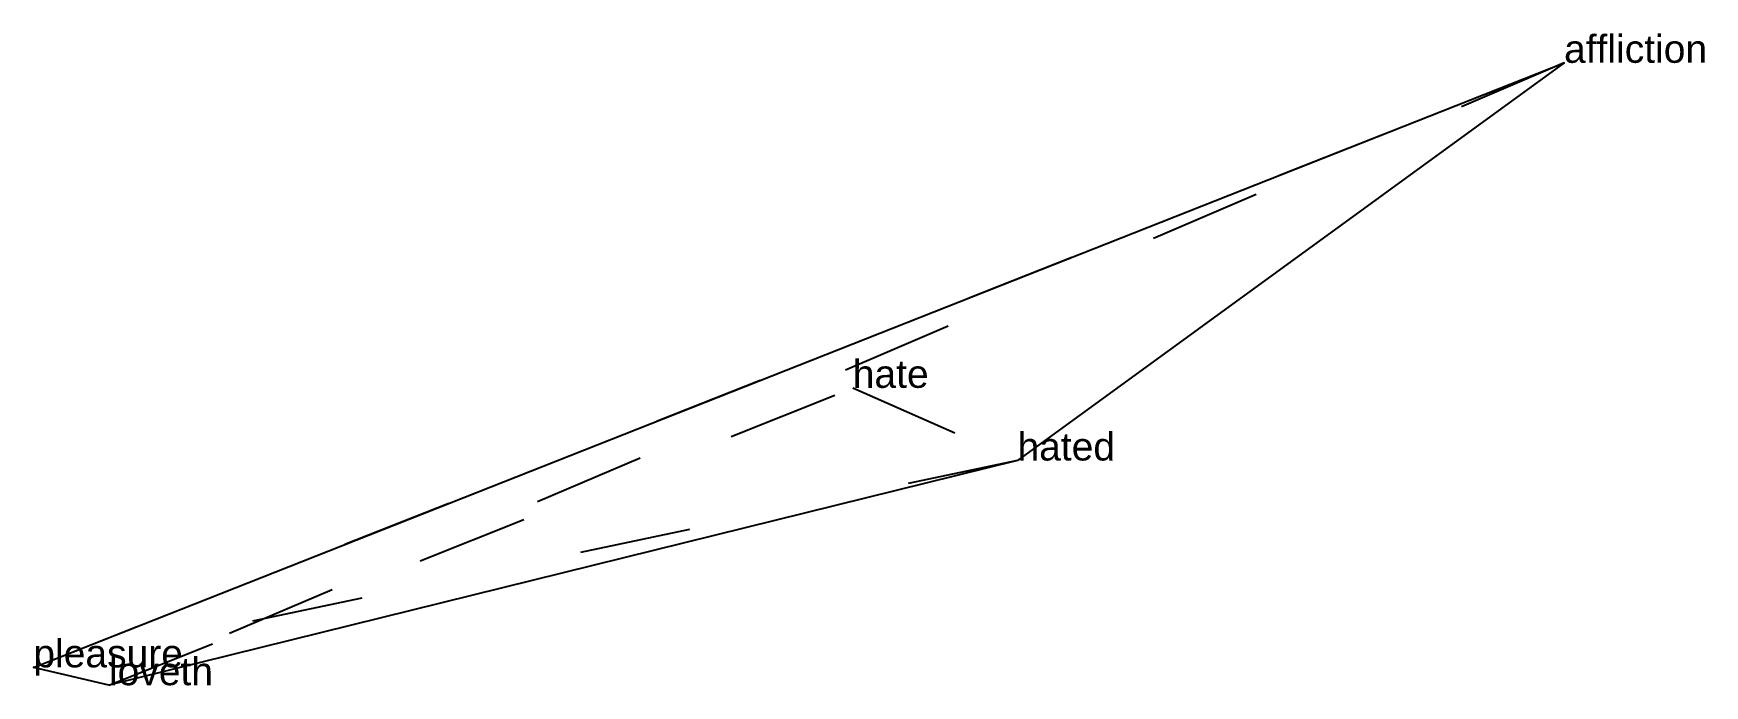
# Model space of a CAD drawing. Extents: x -1.17 to 0.32, y 0.37 to 0.95.
import ezdxf

# ---------------------------------------------------------------- set-up
doc = ezdxf.new("R2010")
doc.units = 0
doc.linetypes.add('DOT', pattern=[0.2, 0, -0.2])
doc.layers.add('TEXT', color=1, linetype='CONTINUOUS')
doc.styles.get("Standard").update_dxf_attribs({"font": 'arial.ttf'})

msp = doc.modelspace()

# ---------------------------------------------------------------- linework, layer by layer
at = {"layer": 'INTERNAL', "linetype": 'DOT'}
msp.add_polyline3d([(-1.1071, 0.3666, 0), (-0.441, 0.6331, 0), (-0.2935, 0.568, 0), (-1.1748, 0.3826, 0), (0.196, 0.9244, 0), (-1.1071, 0.3666, 0)], close=True, dxfattribs=at)
at = {"layer": 'OUTLINE', "linetype": 'CONTINUOUS'}
msp.add_polyline3d([(-1.1071, 0.3666, 0), (-1.1748, 0.3826, 0), (0.196, 0.9244, 0), (-0.2935, 0.568, 0), (-1.1071, 0.3666, 0)], close=True, dxfattribs=at)

# ---------------------------------------------------------------- texts
at = {"layer": 'TEXT'}
for s, p in [('affliction', (0.196, 0.9244)), ('hate', (-0.441, 0.6331)), ('hated', (-0.2935, 0.568)), ('pleasure', (-1.1748, 0.3826)), ('loveth', (-1.1071, 0.3666))]:
    msp.add_text(s, height=0.025, dxfattribs=at).set_placement(p)

doc.saveas('drawing.dxf')
